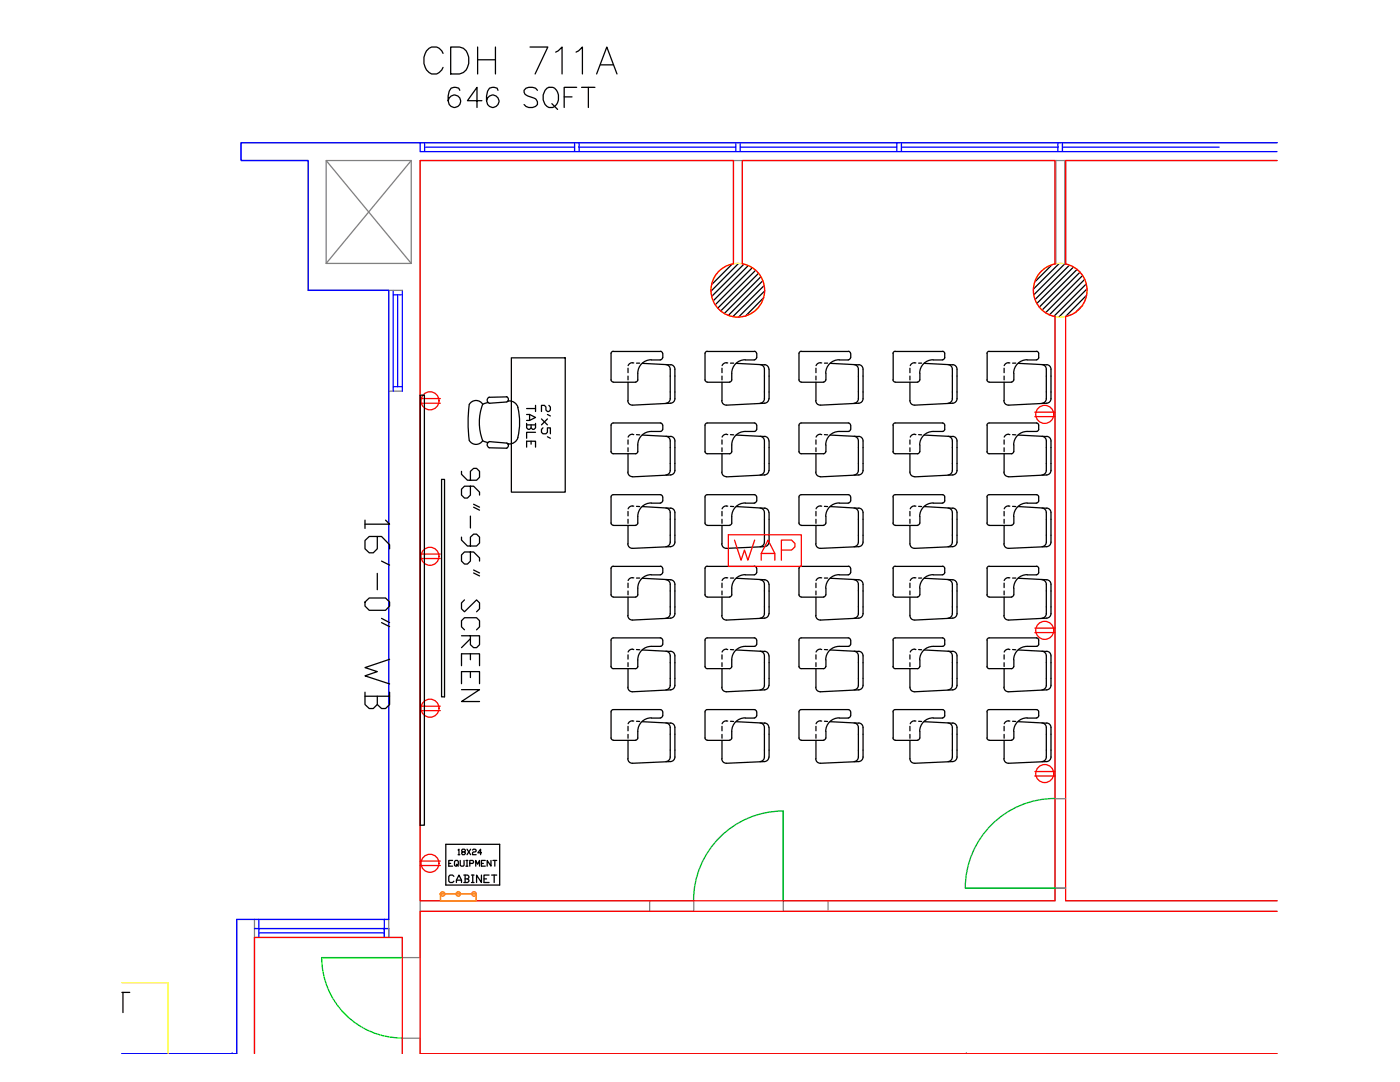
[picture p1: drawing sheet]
<svg xmlns="http://www.w3.org/2000/svg" width="279mm" height="216mm" viewBox="0 0 279 216" stroke-linecap="round" stroke-linejoin="round" font-family="sans-serif">
<!-- layer: A-WALL-FULL -->
<g fill="none" stroke="#808080" stroke-width=".25">
<path d="M65.1 32h17v20.6h-17zM146.4 32v20.6M148.2 32v20.6M210.6 32v20.7M210.7 32v20.6M212.5 32v20.6M212.7 32v20.7M254.9 28.5h-206.8v3.5h13.4v25.9h18.8M254.9 32h-171.1v159.1h-3.5v-4h-29.5M77.6 57.9v129.2M77.6 78h2.7M210.6 63.2v116.5h-54.3v2.1h98.6"/>
<path d="M210.6 159.4h2.1M83.8 179.7h45.9M165.3 179.7v2.1M212.7 177.2h-2.1h2.1M212.7 179.7h42.2M50.8 183.5v26.8M77.6 183.5h-30.4v26.8M83.8 181.8h54.7v-2.1h-8.8v2.1M24.3 210.3h22.9M47.2 210.3h.1M80.3 210.3v-3.1h3.5v3.1h109.1M192.9 210.3h.1"/>
<path d="M208.9 210.3h46"/>
</g>
<!-- layer: 0 -->
<g fill="none" stroke="#000" stroke-width=".25">
<path d="M146.1 52.7l-4 4.1M147.4 52.6l-5.5 5.5M148.4 52.7l-6.3 6.4M149.3 53l-6.9 7M150.1 53.4l-7.4 7.4M150.8 53.9l-7.6 7.6M151.4 54.5l-7.6 7.5M151.9 55.2l-7.3 7.4M152.3 56l-6.9 6.9M152.4 59.4l-3.7 3.7M152.6 56.9l-6.4 6.3M152.6 58l-5.3 5.3"/>
<path d="M209.9 52.9l-3.4 3.3M211.4 52.6l-5.2 5.1M212.5 52.6l-6.2 6.2M213.4 52.9l-6.8 6.9M214.2 53.3l-7.3 7.3M215 53.7l-7.6 7.6M215.5 54.3l-7.5 7.6M216.1 55l-7.5 7.4M216.5 55.7l-7.1 7.2M216.8 56.6l-6.5 6.5M216.9 58.9l-4.3 4.3M216.9 57.6l-5.6 5.7"/>
<path d="M216.1 60.9l-1.5 1.5M88.1 95.7v43.4h.6"/>
</g>
<!-- layer: A-COLS -->
<g fill="none" stroke="#ff0" stroke-width=".25">
<circle cx="147.2" cy="57.9" r="5.4"/>
<circle cx="211.6" cy="57.9" r="5.4"/>
</g>
<!-- layer: A-WALL-CAVI -->
<path d="M65.1 32l17 20.6M82.1 32l-17 20.6" fill="none" stroke="#808080" stroke-width=".25"/>
<!-- layer: A-GLAZ -->
<g fill="none" stroke="#00f" stroke-width=".25">
<path d="M83.8 28.5v1.8h171.1M84.7 29.4h30M84.7 28.5v1.8M114.7 28.5v1.8M115.6 29.4h31.2M115.6 28.5v1.8M146.8 28.5v1.8M147.7 28.5v1.8M147.7 29.4h31.3M179 28.5v1.8M179.9 29.4h31.2M179.9 28.5v1.8"/>
<path d="M211.1 28.5v1.8M212 29.4h31.3M212 28.5v1.8M78.5 57.9v20.1M78.5 58.8h1.8M79.4 58.8v18.4M80.3 57.9v20.1M78.5 77.2h1.8M50.8 185.3h26.8v1.8M51.7 186.2h25M51.7 183.5v3.6M76.7 183.5v3.6"/>
<path d="M24.3 210.3h22.9M46.3 210.3h.1"/>
</g>
<!-- layer: A-AREA-GSFT -->
<path d="M254.9 28.5h-206.8v3.5h13.4v25.9h16.1v125.6h-30.4v26.8h-22.9" fill="none" stroke="#00f" stroke-width=".25"/>
<!-- layer: A-ANNO-TEXT -->
<path d="M24.3 196.1h9.3v14.2" fill="none" stroke="#ff0" stroke-width=".25"/>
<!-- layer: A-DOOR -->
<path d="M64.2 191.1a16.1 16.1 0 0 0 16.1 16M80.3 191.1h-16.1h16.1" fill="none" stroke="#0f0" stroke-width=".25"/>
<path d="M210.5 159.3a17.9 17.9 0 0 0-17.9 17.9M156.3 161.8a17.9 17.9 0 0 0-17.9 17.9M156.3 179.7v-17.8v17.8M210.6 177.2h-17.9h17.9" fill="none" stroke="#00b82e" stroke-width=".25"/>
<!-- layer: A-AREA-PLIN -->
<path d="M254.9 32h-42.2v20.7M146.3 52.6a5.4 5.4 0 0 0-3.6 8.2 5.4 5.4 0 0 0 9 .1 5.4 5.4 0 0 0-3.5-8.3v-20.6h62.4l-.1 20.7a5.4 5.4 0 0 0-4.3 5.2 5.4 5.4 0 0 0 4.3 5.3M146.4 52.6v-20.6h-62.6v147.7h126.8v-116.5M212.6 52.7a5.4 5.4 0 0 1 4.3 5.2 5.4 5.4 0 0 1-4.3 5.3M212.7 63.2v116.5h42.2M254.9 181.8h-171.1v28.5h171.1M50.8 210.3v-23.2h29.5v23.2" fill="none" stroke="#f00" stroke-width=".25"/>
<!-- layer: A-AREA-SQFT -->
<path d="M91.8 18l-.2-.4a1.32 1.32 0 0 0-2 .6 2.76 2.76 0 0 0 .4 3 1.25 1.25 0 0 0 1.8-.6 1.25 1.25 0 0 0-.8-1.6 1.25 1.25 0 0 0-1.6 1.1M99.4 18l-.2-.4a1.32 1.32 0 0 0-1.9 .6 2.76 2.76 0 0 0 .4 3 1.25 1.25 0 0 0 1.8-.6 1.25 1.25 0 0 0-.9-1.6 1.25 1.25 0 0 0-1.5 1.1M107.3 18a1.73 1.73 0 0 0-2.7 0 .98 .98 0 0 0 .8 1.2l1.1 .3a.98 .98 0 0 1 .4 1.7 1.75 1.75 0 0 1-2.3-.3M109.2 17.6a1.52 1.52 0 0 1 2.2 1.4 1.86 1.86 0 0 1-1.9 2.4 2.36 2.36 0 0 1-.3-3.8zM112.6 19.3h1.6M115.1 17.4h-2.5v4M116.1 17.4h2.6M117.4 17.4v4M96.2 20.1h-2.9l1.9-2.7v4M110.1 20.7l1.2 1.1M24.3 198h1.6M24.5 198v4" fill="none" stroke="#000" stroke-width=".25"/>
<!-- layer: A-AREA-RMNO -->
<path d="M88.4 10.7a1.85 1.85 0 0 0-1.8-1.4 1.85 1.85 0 0 0-1.7 1.4 3.1 3.1 0 0 0 1.2 4.1 1.96 1.96 0 0 0 2.3-1.4M89.9 9.4h1.8a2.21 2.21 0 0 1 1.8 2 2.8 2.8 0 0 1-1.8 3.4h-1.8zM95.3 9.4v5.4M95.3 11.9h3.6M98.9 9.4v5.4M105.8 9.4h3.5l-2.5 5.4M110.9 10.4l.5-.3 .8-.7v5.4M115 10.4l.5-.3 .7-.7v5.4M119.1 14.8l2-5.4 2 5.4M119.8 12.9h2.6" fill="none" stroke="#000" stroke-width=".25"/>
<!-- layer: FURN -->
<g fill="none" stroke="#000" stroke-width=".25">
<path d="M97.6 79.2a.66 .66 0 0 0-.4 .7 .66 .66 0 0 0 .5 .6l3.5-.3M101.1 79.1a.57 .57 0 0 1 .4 .5 .57 .57 0 0 1-.4 .6M101.1 79.2l-3.5 .1M112.8 71.4h-10.7v26.8h10.7v-26.8M122.4 70.1l-.4 .2-.1 .2v5.3l.3 .4h.2M122.4 70.1h9.4M122.4 76.3h4.5M125.3 79.9l.3 .7 .6 .2M125.3 73.5v.9M125.3 75v.8M125.3 76.3v3.7M126.3 72.4a.91 .91 0 0 0-.9 .6"/>
<path d="M126.3 72.4h.2M127 72.5h.7M128.2 72.5l5.6 .3M130 71.8a2.69 2.69 0 0 0-2.7 2.7v1.3l-.2 .4h-.3M130 71.8h1.8M131.8 70.1l.2 .1 .2 .3M132.2 71.3v.3l-.4 .2M132.3 70.6v.8M132.9 72.8a.91 .91 0 0 1 .9 .9v5.9M133.8 79.6a.91 .91 0 0 1-.9 .9M133.8 72.8a.91 .91 0 0 1 .9 .9v5.9M134.7 79.6a.91 .91 0 0 1-.9 .9"/>
<path d="M141.1 70.1l-.3 .2-.1 .2v5.3l.2 .4h.2M141.2 70.1h9.4M141.2 76.3h4.4M144 79.9l.3 .7 .7 .2M144.1 73.5v.9M144.1 75v.8M144.1 76.3v3.7M145 72.4a.91 .91 0 0 0-.9 .6M145 72.4h.2M145.8 72.5h.6M146.9 72.5l5.7 .3M148.7 71.8a2.69 2.69 0 0 0-2.7 2.7v1.3l-.2 .4h-.2"/>
<path d="M148.7 71.8h1.9M150.5 70.1l.3 .1 .2 .3M151 71.3l-.1 .3-.4 .2M151 70.6v.8M151.7 72.8a.91 .91 0 0 1 .9 .9v5.9M152.6 79.6a.91 .91 0 0 1-.9 .9M152.6 72.8a.91 .91 0 0 1 .8 .9M153.4 79.6a.91 .91 0 0 1-.8 .9M153.5 73.7v5.9M159.9 70.1l-.4 .2v.2v5.3l.2 .4h.2M159.9 70.1h9.4M159.9 76.3h4.5"/>
<path d="M162.8 79.9l.3 .7 .7 .2M162.8 73.5v.9M162.8 75v.8M162.8 76.3v3.7M163.8 72.4a.91 .91 0 0 0-.9 .6M163.8 72.4h.2M164.5 72.5h.7M164.8 75.8l-.1 .2-.4 .2M164.8 74.5v1.3M165.7 72.5l5.7 .3M167.5 71.8a2.69 2.69 0 0 0-2.7 2.7M167.5 71.8h1.8"/>
<path d="M169.3 70.1l.4 .2v.2M169.7 71.3v.3l-.4 .2M169.8 70.6v.8M170.4 72.8a.91 .91 0 0 1 .9 .9v5.9M171.3 79.6a.91 .91 0 0 1-.9 .9M171.4 72.8a.91 .91 0 0 1 .8 .9v5.9M172.2 79.6a.91 .91 0 0 1-.8 .9l-7.6 .3M178.2 75.8l.2 .4h.3M178.3 70.6v5.2M178.7 70.1l-.4 .2-.1 .2M178.7 70.1h9.4M178.7 76.3h4.4"/>
<path d="M181.6 73.5v.9M181.6 75v.8M181.6 76.3v3.7M182.8 72.4a.91 .91 0 0 0-1.1 .6M183.3 72.5h.6M183.5 75.8v.2l-.4 .2M183.6 74.5v1.3M184.4 72.5l5.7 .3M186.2 71.8a2.69 2.69 0 0 0-2.7 2.7M186.3 71.8h1.8M188.1 70.1l.2 .1 .2 .3v1.1l-.4 .2M189.2 72.8a.91 .91 0 0 1 .9 .9v5.9"/>
<path d="M190.1 79.6a.91 .91 0 0 1-.9 .9M190.1 72.8a.91 .91 0 0 1 .9 .9v5.9M191 79.6a.91 .91 0 0 1-.9 .9l-7.6 .3-.6-.2-.3-.7M197 75.8l.2 .4h.2M197 70.6v5.2M197.4 70.1l-.4 .2v.2M197.4 70.1h9.5M197.4 76.3h4.5M200.4 73.5v.9M200.4 75v.8M200.4 76.3v3.7M201.5 72.4a.91 .91 0 0 0-1.1 .6"/>
<path d="M202.1 72.5h.6M203.2 72.5l5.7 .3M205 71.8a2.69 2.69 0 0 0-2.7 2.7v1.3l-.2 .4h-.2M205 71.8h1.9M206.8 70.1l.3 .1 .2 .3-.1 1.1-.4 .2M208 72.8a.91 .91 0 0 1 .8 .9v5.9M208.8 79.6a.91 .91 0 0 1-.9 .9M208.9 72.8a.91 .91 0 0 1 .8 .9v5.9M209.7 79.6a.91 .91 0 0 1-.8 .9l-7.6 .3-.7-.2-.3-.7M93.9 80.4a1.52 1.52 0 0 1 2.4 .3 10.1 10.1 0 0 0 0 7.2 1.47 1.47 0 0 1-1.7 .7 1.47 1.47 0 0 1-1-1.5 27.9 27.9 0 0 1 0-6.4zM96.3 88l1.1 .3M97.5 80.3l-1.2 .4"/>
<path d="M101.1 88.4a.57 .57 0 0 1 .4 .5 .57 .57 0 0 1-.4 .5M101.2 88.4l-3.5-.3a.66 .66 0 0 0-.5 .6 .66 .66 0 0 0 .4 .6l3.5 .1M101.4 88.6h.1M101.4 80h.1M101.5 80a1.8 1.8 0 0 1 1.9 1.3M103.3 81.3a12.6 12.6 0 0 1 0 6M103.4 87.3a1.8 1.8 0 0 1-1.9 1.3M105.1 82.7h.6l1.2 .6-1.2 .6h-.6M105.1 84.5v.9l.3 .3h.3l.3-.3v-.6M105.1 89.2v-1.2h1.8v1.2M105.1 81.5h1.8M105.1 84.8h1.8"/>
<path d="M105.7 82.7v1.2M106 88v.6M106.9 84.5v.9l-.3 .3h-.3l-.3-.3M106.9 86.3h-1.8v1.1M106.9 80.9v1.2M108.1 83.6l1.1 1.2M108.4 85.4l-.3 .3v.6l.3 .3h.6l.2-.3v-.9h.6v1.2M109.2 82.7l.6 .3M109.2 83.6l-1.1 1.2M109.2 87.2l.6 .2M109.5 80.9l.3 .3v.6l-.3 .3h-.3l-.2-.3v-.6l-.3-.3h-.6v1.2M121.9 99.2v5.2l.1 .2 .4 .2"/>
<path d="M122.4 98.7l-.4 .2-.1 .3M122.4 84.4l-.4 .2-.1 .2v5.3l.3 .4h.2M122.4 98.7h9.4M122.4 84.4h9.4M122.4 90.5h4.5M125.3 94.2l.3 .7 .6 .2M125.3 87.8v.8M125.3 89.4v.7M125.3 90.5v3.7M126.3 86.6a.91 .91 0 0 0-.9 .6M126.3 86.7h.2M127 86.7l.7 .1"/>
<path d="M127.3 88.8v1.3l-.1 .2-.4 .2M128.2 86.8l5.6 .3M131.8 98.7l.2 .1 .2 .4M131.8 84.4l.2 .1 .2 .3M131.8 86.1a4 4 0 0 0-3.9 1l-.5 1.1-.1 .6M132.2 99.9v.2l-.4 .3M132.2 85.6v.3l-.4 .2M132.3 84.9v.8M132.3 99.2v.7M132.9 87.1a.91 .91 0 0 1 .9 .9M133.8 88v5.9M133.8 93.9a.91 .91 0 0 1-.9 .9"/>
<path d="M133.8 87.1a.91 .91 0 0 1 .9 .9M133.8 94.8l-7.5 .4M133.8 80.5l-7.5 .3M134.7 93.9a.91 .91 0 0 1-.9 .9M134.7 88v5.9M140.7 99.2l.1 5.4 .3 .2h4.5M144 94.2l.3 .7 .7 .2M144.1 87.8v.8M144.1 89.4v.7M144.1 90.5v3.7M145 86.6a.91 .91 0 0 0-.9 .6M145 86.7h.2"/>
<path d="M145.8 86.7l.6 .1M146 88.8v1.3v.2l-.4 .2M146.9 86.8l5.7 .3M150.5 98.7l.3 .1 .2 .4M150.5 84.4l.3 .1 .2 .3M150.6 98.7h-9.5l-.3 .2-.1 .3M150.6 86.1a4 4 0 0 0-4 1l-.5 1.1-.1 .6M150.6 84.4h-9.5l-.3 .2v5.7l.3 .2h4.5M151 99.9l-.1 .2-.4 .3M151 85.6l-.1 .3-.4 .2M151 84.9v.8M151 99.2v.7"/>
<path d="M151.7 87.1a.91 .91 0 0 1 .9 .9M152.6 88v5.9M152.6 93.9a.91 .91 0 0 1-.9 .9M152.6 87.1a.91 .91 0 0 1 .8 .9M152.6 94.8l-7.6 .4M152.6 80.5l-7.6 .3M153.4 93.9a.91 .91 0 0 1-.8 .9M153.5 88v5.9M159.5 99.2v5.2l.2 .3 4.7 .1 .3-.2 .1-.2M162.8 94.2l.3 .7 .7 .2M162.8 87.8v.8M162.8 89.4v.7"/>
<path d="M162.8 90.5v3.7M163.8 86.6a.91 .91 0 0 0-.9 .6M163.8 86.7h.2M164.5 86.7l.7 .1M164.8 88.8v1.3M165.7 86.8l5.7 .3M169.3 98.7l.4 .2v.3M169.3 84.4l.4 .2v.2M169.3 98.7h-9.4l-.4 .2v.3M169.3 86.1a4 4 0 0 0-3.9 1l-.5 1.1-.1 .6M169.3 84.4h-9.4l-.4 .2v5.7l.4 .2h4.5l.3-.2 .1-.2M169.7 99.9v.2l-.4 .3"/>
<path d="M169.7 85.6v.3l-.4 .2M169.8 84.9v.8M169.8 99.2v.7M170.4 87.1a.91 .91 0 0 1 .9 .9M171.3 88v5.9M171.3 93.9a.91 .91 0 0 1-.9 .9M171.4 87.1a.91 .91 0 0 1 .8 .9M172.2 93.9a.91 .91 0 0 1-.8 .9l-7.6 .4M172.2 88v5.9M178.2 99.2l.1-.3 .4-.2h9.4l.4 .2v.3M178.2 84.8l.2-.3 .3-.1 9.6 .1a1.34 1.34 0 0 1 .2 1.4l-.2 .1a6.3 6.3 0 0 0-3.7 .7 2.68 2.68 0 0 0-1.1 2.1M178.2 90.1l.2 .4h.3h4.4l.4-.2v-.2"/>
<path d="M178.3 84.9v5.2M178.3 99.2v5.2M181.6 90.5v3.9l.5 .6 .4 .1M181.6 87.8v.8M181.6 89.4v.7M182.8 86.7a.83 .83 0 0 0-1.1 .5M183.3 86.7l.6 .1M183.6 88.8v1.3M184.4 86.8l5.7 .3M188.5 99.2v.9l-.4 .3M189.2 87.1a.91 .91 0 0 1 .9 .9M190.1 88v5.9"/>
<path d="M190.1 93.9a.91 .91 0 0 1-.9 .9M190.1 87.1a.91 .91 0 0 1 .9 .9M191 88v5.9M191 93.9a.91 .91 0 0 1-.9 .9l-7.5 .4M197 99.2v-.3l.4-.2h9.5l.3 .2 .1 .3M197 84.8l.2-.3 .2-.1 9.7 .1a1.34 1.34 0 0 1 .1 1.4l-.1 .1a6.3 6.3 0 0 0-3.8 .7 2.68 2.68 0 0 0-1 2.1M197 84.9v5.2M197 99.2v5.2M200.4 90.5v3.9l.4 .6 .5 .1M200.4 87.8v.8M200.4 89.4v.7M201.5 86.7a.83 .83 0 0 0-1.1 .5"/>
<path d="M202.1 86.7l.6 .1M202.3 88.8v1.3l-.1 .2-.3 .2h-4.5h-.2l-.2-.4M203.2 86.8l5.7 .3M207.3 99.2l-.1 .9-.4 .3M208 87.1a.91 .91 0 0 1 .8 .9M208.8 93.9a.91 .91 0 0 1-.9 .9M208.8 88v5.9M208.9 87.1a.91 .91 0 0 1 .8 .9M209.7 88v5.9M209.7 93.9a.91 .91 0 0 1-.8 .9l-7.6 .4M121.9 118.7l.1 .2 .4 .2M121.9 113.4v5.3"/>
<path d="M122.4 113l-.4 .2-.1 .2M122.4 113h9.4M122.4 119.2h4.5M122.4 104.8h4.5M125.3 108.5l.3 .7 .6 .2M125.3 102.1v.8M125.3 103.6v.8M125.3 104.8v3.7M125.3 116.4v.8M125.3 117.9v.8M125.3 119.2v3.6M126.3 115.3a.91 .91 0 0 0-.9 .5"/>
<path d="M126.3 101a.91 .91 0 0 0-.9 .5M126.3 115.3h.2M126.3 101h.2M127 115.3h.7M127 101l.7 .1M127.3 118.7l-.1 .2-.4 .2M127.3 103.1v1.3l-.1 .2-.4 .2M127.3 117.4v1.3M128.2 115.4l5.6 .3M128.2 101.1l5.6 .3M130 114.7a2.69 2.69 0 0 0-2.7 2.7M130 100.4a2.69 2.69 0 0 0-2.7 2.6"/>
<path d="M130 114.7h1.8M130 100.4h1.8M131.8 113h.2l.2 .4M132.2 114.2v.2l-.4 .3M132.3 113.4v.8M132.9 115.7a.91 .91 0 0 1 .9 .9v5.9a.91 .91 0 0 1-.9 .8M132.9 101.4a.91 .91 0 0 1 .9 .9M133.8 102.3v5.9a.91 .91 0 0 1-.9 .9M133.8 115.7a.91 .91 0 0 1 .9 .9v5.9a.91 .91 0 0 1-.9 .8M133.8 101.4a.91 .91 0 0 1 .9 .9M133.8 109.1l-7.5 .3M134.7 102.3v5.9a.91 .91 0 0 1-.9 .9"/>
<path d="M140.7 118.7l.1 .2 .3 .2M140.7 113.4v5.3M141.1 113l-.3 .2-.1 .2M141.2 113h9.4M141.2 119.2h4.4M144 108.5l.3 .7 .7 .2M144.1 102.1v.8M144.1 103.6v.8M144.1 104.8v3.7M144.1 116.4v.8M144.1 117.9v.8M144.1 119.2v3.6"/>
<path d="M145 115.3a.91 .91 0 0 0-.9 .5M145 101a.91 .91 0 0 0-.9 .5M145 115.3h.2M145 101h.2M145.8 115.3h.6M145.8 101l.6 .1M146 103.1v1.3v.2l-.4 .2M146 117.4v1.3M146 118.7v.2l-.4 .2M146.9 115.4l5.7 .3M146.9 101.1l5.7 .3M148.7 114.7a2.69 2.69 0 0 0-2.7 2.7"/>
<path d="M148.7 100.4a2.69 2.69 0 0 0-2.7 2.6M148.7 114.7h1.9M148.7 100.4h1.9M150.5 113h.3l.2 .4M151 114.2l-.1 .2-.4 .3M151 113.4v.8M151.7 115.7a.91 .91 0 0 1 .9 .9v5.9a.91 .91 0 0 1-.9 .8M151.7 101.4a.91 .91 0 0 1 .9 .9M152.6 102.3v5.9a.91 .91 0 0 1-.9 .9M152.6 115.7a.91 .91 0 0 1 .8 .9M152.6 101.4a.91 .91 0 0 1 .8 .9M152.6 109.1l-7.6 .3"/>
<path d="M153.4 108.2a.91 .91 0 0 1-.8 .9M153.5 102.3v5.9M153.5 116.6v5.9M159.5 113.4v5.3M159.5 118.7v.2l.4 .2M159.9 113l-.4 .2v.2M159.9 113h9.4M159.9 119.2h4.5M162.8 108.5l.3 .7 .7 .2M162.8 102.1v.8M162.8 103.6v.8M162.8 104.8v3.7"/>
<path d="M162.8 116.4v.8M162.8 117.9v.8M162.8 119.2v3.6M163.8 115.3a.91 .91 0 0 0-.9 .5M163.8 101a.91 .91 0 0 0-.9 .5M163.8 115.3h.2M163.8 101h.2M164.5 115.3h.7M164.5 101l.7 .1M164.8 118.7l-.1 .2-.4 .2M164.8 103.1v1.3M164.8 117.4v1.3"/>
<path d="M165.7 115.4l5.7 .3a.91 .91 0 0 1 .8 .9v5.9a.91 .91 0 0 1-.8 .8l-7.6 .4M165.7 101.1l5.7 .3M167.5 114.7a2.69 2.69 0 0 0-2.7 2.7M167.5 100.4a2.69 2.69 0 0 0-2.7 2.6M167.5 114.7h1.8M167.5 100.4h1.8M169.3 113l.4 .2v.2M169.7 114.2v.2l-.4 .3M169.8 113.4v.8M170.4 115.7a.91 .91 0 0 1 .9 .9v5.9a.91 .91 0 0 1-.9 .8M170.4 101.4a.91 .91 0 0 1 .9 .9M171.3 102.3v5.9a.91 .91 0 0 1-.9 .9"/>
<path d="M171.4 101.4a.91 .91 0 0 1 .8 .9M172.2 102.3v5.9a.91 .91 0 0 1-.8 .9l-7.6 .3M178.2 118.7l.1 .2 .4 .2M178.2 104.4l.1 .2 .4 .2h4.4l.4-.2v-.2M178.3 113.4v5.3M178.7 113l-.4 .2-.1 .2M178.7 113h9.4M178.7 119.2h4.4M181.6 102.1v.8M181.6 103.6v.8M181.6 116.4v.8M181.6 117.9v.8"/>
<path d="M182.6 115.3a.91 .91 0 0 0-.9 .5M182.6 101a.91 .91 0 0 0-.9 .5M182.6 115.3h.2M182.6 101h.2M183.3 115.3h.6M183.3 101l.6 .1M183.5 118.7v.2l-.4 .2M183.6 103.1v1.3M183.6 117.4v1.3M184.4 115.4l5.7 .3a.91 .91 0 0 1 .9 .9v5.8a.91 .91 0 0 1-.9 .9l-7.6 .4-.4-.1-.4-.3-.1-.5v-3.6M184.4 101.1l5.7 .3M186.2 114.7a2.69 2.69 0 0 0-2.7 2.7"/>
<path d="M186.2 100.4a2.69 2.69 0 0 0-2.7 2.6M186.3 114.7h1.8M186.3 100.4h1.8M188.1 113h.2l.2 .4M188.5 114.2v.2l-.4 .3M188.5 113.4v.8M189.2 115.7a.91 .91 0 0 1 .9 .9v5.9a.91 .91 0 0 1-.9 .8M189.2 101.4a.91 .91 0 0 1 .9 .9M190.1 102.3v5.9a.91 .91 0 0 1-.9 .9M190.1 101.4a.91 .91 0 0 1 .9 .9M191 102.3v5.9a.91 .91 0 0 1-.9 .9l-7.6 .3-.4-.1-.4-.3-.1-.5v-3.7M197 118.7v.2l.4 .2"/>
<path d="M197 113.4v5.3M197.4 113l-.4 .2v.2M197.4 113h9.5M197.4 119.2h4.5M200.4 102.1v.8M200.4 103.6v.8M200.4 116.4v.8M200.4 117.9v.8M201.3 115.3a.91 .91 0 0 0-.9 .5M201.3 101a.91 .91 0 0 0-.9 .5M201.3 115.3h.2M201.3 101h.2"/>
<path d="M202.1 115.3h.6M202.1 101l.6 .1M202.3 118.7l-.1 .2-.3 .2M202.3 103.1v1.3l-.1 .2-.3 .2h-4.5l-.4-.2v-.2M202.3 117.4v1.3M203.2 115.4l5.7 .3a.91 .91 0 0 1 .8 .9v5.8a.91 .91 0 0 1-.8 .9l-7.6 .4-.5-.1-.3-.3-.2-.5 .1-3.6M203.2 101.1l5.7 .3M205 114.7a2.69 2.69 0 0 0-2.7 2.7M205 100.4a2.69 2.69 0 0 0-2.7 2.6M205 114.7h1.9M205 100.4h1.9M206.8 113h.3l.2 .4"/>
<path d="M207.3 114.2l-.1 .2-.4 .3M207.3 113.4v.8M208 115.7a.91 .91 0 0 1 .8 .9v5.9a.91 .91 0 0 1-.9 .8M208 101.4a.91 .91 0 0 1 .8 .9M208.8 102.3v5.9a.91 .91 0 0 1-.9 .9M208.9 101.4a.91 .91 0 0 1 .8 .9M209.7 102.3v5.9a.91 .91 0 0 1-.8 .9l-7.6 .3-.5-.1-.3-.3-.2-.5 .1-3.7M121.9 133l.3 .4h.2M122.4 127.3l-.4 .2-.1 .2v5.3M122.4 127.3h9.4M122.4 133.4h4.5M125.3 137.1l.3 .7 .6 .2"/>
<path d="M125.3 122.8l.3 .7 .6 .2M125.3 130.7v.8M125.3 132.2v.8M125.3 133.4v3.7M126.3 129.5a.91 .91 0 0 0-.9 .6M126.3 129.6h.2M127 129.6l.7 .1M127.3 133l-.1 .2-.4 .2M128.2 129.7l5.6 .3M131.8 127.3h.2l.2 .4M131.8 129a4 4 0 0 0-3.9 1 3.8 3.8 0 0 0-.6 3M132.2 128.5v.3l-.4 .2"/>
<path d="M132.3 127.7v.9M132.9 130a.91 .91 0 0 1 .9 .9v5.9a.91 .91 0 0 1-.9 .9M133.8 130a.91 .91 0 0 1 .9 .9v5.9a.91 .91 0 0 1-.9 .9M133.8 137.7l-7.5 .3M133.8 123.3l-7.5 .4M140.7 133l.2 .4h.2h4.5M144 137.1l.3 .7 .7 .2M144 122.8l.3 .7 .7 .2M144.1 130.7v.8M144.1 132.2v.8M144.1 133.4v3.7M145 129.5a.91 .91 0 0 0-.9 .6"/>
<path d="M145 129.6h.2M145.8 129.6l.6 .1M146 133v.2l-.4 .2M146.9 129.7l5.7 .3M150.5 127.3h.3l.2 .4M150.6 129a4 4 0 0 0-4 1 3.8 3.8 0 0 0-.6 3M150.6 127.3h-9.7l-.2 .4v5.3M151 128.5l-.1 .3-.4 .2M151 127.7v.9M151.7 130a.91 .91 0 0 1 .9 .9v5.9a.91 .91 0 0 1-.9 .9M152.6 130a.91 .91 0 0 1 .8 .9M152.6 137.7l-7.6 .3"/>
<path d="M152.6 123.3l-7.6 .4M153.4 136.7a.91 .91 0 0 1-.8 1M153.4 122.4a.91 .91 0 0 1-.8 .9M153.5 130.9v5.9M159.5 133l.2 .4h.2h4.5l.3-.2 .1-.2M162.8 137.1l.3 .7 .7 .2M162.8 122.8l.3 .7 .7 .2M162.8 130.7v.8M162.8 132.2v.8M162.8 133.4v3.7M163.8 129.5a.91 .91 0 0 0-.9 .6M163.8 129.6h.2"/>
<path d="M164.5 129.6l.7 .1M164.8 131.7v1.3M165.7 129.7l5.7 .3a.91 .91 0 0 1 .8 .9v5.9a.91 .91 0 0 1-.8 .9l-7.6 .3M169.3 127.3l.4 .2v.2M169.3 129a4 4 0 0 0-3.9 1l-.5 1-.1 .7M169.3 127.3h-9.6l-.2 .4v5.3M169.7 128.5v.3l-.4 .2M169.8 127.7v.9M170.4 130a.91 .91 0 0 1 .9 .9v5.9a.91 .91 0 0 1-.9 .9M178.2 127.7l.1-.2 .4-.2h9.4l.4 .2v1.1M178.2 133l.2 .4h.3h4.4l.4-.2v-.2M178.3 127.7v5.3"/>
<path d="M181.6 130.7v.8M181.6 132.2v.8M181.6 133.4v3.7M182.6 129.5a.91 .91 0 0 0-.9 .6M182.6 129.6h.2M183.3 129.6l.6 .1M183.6 131.7v1.3M184.4 129.7l5.7 .3a.91 .91 0 0 1 .9 .9v5.8a.91 .91 0 0 1-.9 1l-7.6 .3-.6-.2-.3-.7M188.5 128.5l-.2 .4a6.3 6.3 0 0 0-3.7 .7 2.68 2.68 0 0 0-1.1 2.1M189.2 130a.91 .91 0 0 1 .9 .9v5.9a.91 .91 0 0 1-.9 .9M197 127.7v-.2l.4-.2h9.5l.3 .2 .1 1.1M197 133l.2 .4h.2h4.5l.3-.2 .1-.2"/>
<path d="M197 127.7v5.3M200.4 130.7v.8M200.4 132.2v.8M200.4 133.4v3.7M201.3 129.5a.91 .91 0 0 0-.9 .6M201.3 129.6h.2M202.1 129.6l.6 .1M203.2 129.7l5.7 .3a.91 .91 0 0 1 .8 .9v5.8a.91 .91 0 0 1-.8 1l-7.6 .3-.7-.2-.3-.7M207.3 128.5l-.2 .4a6.3 6.3 0 0 0-3.8 .7 3.2 3.2 0 0 0-1 3.4M208 130a.91 .91 0 0 1 .8 .9v5.9a.91 .91 0 0 1-.9 .9M121.9 147.2l.1 .3 .4 .2M122.4 141.6l-.4 .2-.1 .2v5.3"/>
<path d="M122.4 141.6h9.4M122.4 147.7h4.5M125.3 151.4l.3 .6 .6 .3M125.3 144.9v.9M125.3 146.5v.8M125.3 147.7v3.7M126.3 143.8a.91 .91 0 0 0-.9 .6M126.3 143.9h.2M127 143.9l.7 .1M127.3 147.2l-.1 .3-.4 .2M128.2 144l5.6 .3M130 143.2a2.69 2.69 0 0 0-2.7 2.7v1.4"/>
<path d="M130 143.3h1.8M131.8 141.6l.2 .1 .2 .3M132.2 142.8v.2l-.4 .2M132.3 142.1v.7M132.9 144.3a.91 .91 0 0 1 .9 .9v5.9a.91 .91 0 0 1-.9 .9M133.8 144.3a.91 .91 0 0 1 .9 .9v5.9a.91 .91 0 0 1-.9 .9M133.8 152l-7.5 .3M140.7 147.2l.1 .3 .3 .2M141.2 147.7h4.4M144 151.4l.3 .6 .7 .3M144.1 144.9v.9M144.1 146.5v.8"/>
<path d="M144.1 147.7v3.7M145 143.8a.91 .91 0 0 0-.9 .6M145 143.9h.2M145.8 143.9l.6 .1M146 147.2v.3l-.4 .2M146.9 144l5.7 .3M148.7 143.2a2.69 2.69 0 0 0-2.7 2.7v1.4M148.7 143.3h1.9M150.5 141.6l.3 .1 .2 .3M150.6 141.6l-9.7 .1-.2 .3v5.3M151 142.8l-.1 .2-.4 .2M151 142.1v.7"/>
<path d="M151.7 144.3a.91 .91 0 0 1 .9 .9v5.9a.91 .91 0 0 1-.9 .9M152.6 144.3a.91 .91 0 0 1 .8 .9M152.6 152l-7.6 .3M153.4 151.1a.91 .91 0 0 1-.8 .9M153.5 145.2v5.9M159.5 147.2v.3l.4 .2M159.9 147.7h4.5M162.8 151.4l.3 .6 .7 .3M162.8 144.9v.9M162.8 146.5v.8M162.8 147.7v3.7M163.8 143.8a.91 .91 0 0 0-.9 .6"/>
<path d="M163.8 143.9h.2M164.5 143.9l.7 .1M164.8 147.2l-.1 .3-.4 .2M164.8 146v1.3M165.7 144l5.7 .3M167.5 143.2a2.69 2.69 0 0 0-2.7 2.7M167.5 143.3h1.8M169.3 141.6l.4 .2v.2M169.3 141.6l-9.6 .1-.2 .3v5.3M169.7 142.8v.2l-.4 .2M169.8 142.1v.7M170.4 144.3a.91 .91 0 0 1 .9 .9v5.9a.91 .91 0 0 1-.9 .9"/>
<path d="M171.4 144.3a.91 .91 0 0 1 .8 .9v5.9a.91 .91 0 0 1-.8 .9l-7.6 .3M178.2 142l.1-.2 .4-.2h9.4l.4 .2v1M178.2 147.2l.1 .3 .4 .2M178.3 142.1v5.2M178.7 147.7h4.4M181.6 144.9v.9M181.6 146.5v.8M181.6 147.7v3.7M182.6 143.8a.91 .91 0 0 0-.9 .6M182.6 143.9h.2M183.3 143.9l.6 .1M183.5 147.2v.3l-.4 .2"/>
<path d="M183.6 146v1.3M184.4 144l5.7 .3M186.2 143.2a2.69 2.69 0 0 0-2.7 2.7M186.3 143.3h1.8M188.5 142.8v.2l-.4 .2M189.2 144.3a.91 .91 0 0 1 .9 .9v5.9a.91 .91 0 0 1-.9 .9M190.1 144.3a.91 .91 0 0 1 .9 .9v5.9a.91 .91 0 0 1-.9 .9l-7.6 .3-.6-.3-.3-.6M197 142v-.2l.4-.2h9.5l.3 .2 .1 1M197 147.2v.3l.4 .2M197 142.1v5.2M197.4 147.7h4.5M200.4 144.9v.9"/>
<path d="M200.4 146.5v.8M200.4 147.7v3.7M201.3 143.8a.91 .91 0 0 0-.9 .6M201.3 143.9h.2M202.1 143.9l.6 .1M202.3 147.2l-.1 .3-.3 .2M203.2 144l5.7 .3M205 143.2a2.69 2.69 0 0 0-2.7 2.7v1.4M205 143.3h1.9M207.3 142.8l-.1 .2-.4 .2M208 144.3a.91 .91 0 0 1 .8 .9v5.9a.91 .91 0 0 1-.9 .9M208.9 144.3a.91 .91 0 0 1 .8 .9v5.9a.91 .91 0 0 1-.8 .9l-7.6 .3-.7-.3-.3-.6"/>
</g>
<!-- layer: AV_ELEC -->
<g fill="none" stroke="#f00" stroke-width=".25">
<path d="M83.8 79.5h4.1M83.8 80.5h4.1M206.5 83.1h4.1M206.5 82.2h4.1M83.8 111.4h4.1M83.8 110.6h4.1M206.5 126.2h4.1M206.5 125.3h4.1M83.8 141.8h4.1M83.8 140.9h4.1M206.5 154.8h4.1M206.5 154h4.1"/>
<path d="M83.8 172.7h4.1M83.8 171.8h4.1"/>
<circle cx="85.8" cy="80" r="1.8"/>
<circle cx="208.5" cy="82.7" r="1.8"/>
<circle cx="85.8" cy="111" r="1.8"/>
<circle cx="208.5" cy="125.8" r="1.8"/>
<circle cx="85.8" cy="141.3" r="1.8"/>
<circle cx="208.5" cy="154.4" r="1.8"/>
<circle cx="85.8" cy="172.3" r="1.8"/>
</g>
<!-- layer: MISC_FIXED -->
<g fill="none" stroke="#ff7f00" stroke-width=".3">
<path d="M87.9 178.4h7.1v1.3h-7.1z"/>
<circle cx="88.3" cy="178.4" r=".45"/>
<circle cx="91.4" cy="178.4" r=".45"/>
<circle cx="94.6" cy="178.4" r=".45"/>
</g>
<!-- layer: CLFUR -->
<g fill="none" stroke="#000" stroke-width=".25">
<path d="M83.8 78.9h.9v85.8h-.9zM88.1 95.7h.6v43.4M92.1 94.1v.5l1.2 1.2h1.8l.6-.6v-1.1l-.6-.6h-.6l-.6 .6v1.7M93.9 97v1.8l-.6 .6h-.6l-.6-.6v-1.2l.6-.6h1.8l1.2 1.2v.6M72.8 103.8v1.6M75.3 107v2.5l-.8 .8h-.8l-.9-.8v-1.6l.9-.9h2.4l1.7 1.7v.8M75.3 114.4v3.3M76.1 112l1.7 .8M76.9 103.8l.9 .8h-5M92.1 107.2v.6l1.2 1.2h1.8l.6-.6v-1.2l-.6-.6h-.6l-.6 .6v1.8M92.7 119.7l-.6 .6v1.2l.6 .6 2.4-2.4 .6 .6v1.2l-.6 .6M93.9 110.1v1.9l-.6 .6h-.6l-.6-.6v-1.3l.6-.6h1.8l1.2 1.2v.7"/>
<path d="M93.9 103v2.4M94.5 100.6l1.2 .6M94.5 101.2l1.2 .6M94.5 113.7l1.2 .6M94.5 114.3l1.2 .6M72.8 120.1l.9-.8h3.2l.9 .8v.8l-.9 .9h-3.2l-.9-.9zM72.8 138.1v2.5l.9 .8h.8l.8-.8v-1.7M72.8 138.9h5M76.1 123.4l1.7 .8M76.1 124.2l1.7 .8M77.8 131.6l-5 1.6 2.5 .8-2.5 .9 5 1.6M77.8 138.1v2.5l-.9 .8h-.8l-.8-.8"/>
<path d="M92.1 126.9h3.6v1.7l-.6 .6h-.6l-.6-.6v-1.7M92.1 132.8v-2.3h3.6v2.3M92.1 136.4v-2.4h3.6v2.4M92.1 137.6h3.6l-3.6 2.4h3.6M92.7 125.7l-.6-.6v-1.2l.6-.6h2.4l.6 .6v1.2l-.6 .6M93.9 130.5v1.1M93.9 134v1.2M93.9 127.5l-1.8 1.7M89 168.5h10.7v8.1h-10.7zM89.6 172.3h.3M90.3 171.7h-.7v1.1h.7M90.6 174.9l-.3-.3h-.5l-.2 .3v.9l.2 .3h.5l.3-.3"/>
<path d="M91.1 172.5l.2 .2-.2 .1-.4-.1v-.8l.2-.2h.4l.2 .2v.6l-.2 .2 .2 .1M91.1 176.1v-.5l.5-1 .5 1v.5M91.1 175.6h1M91.4 169.6l.2-.2v1.1M91.4 170.5h.4M91.8 171.7v1l.3 .1h.3l.2-.1v-1M92.3 170l-.2-.2 .2-.4 .6 .2v.2l-.2 .2h-.4l-.2 .2 .2 .3h.4l.2-.2-.2-.3M92.6 174.6h.7l.3 .3v.2l-.3 .3M92.8 175.4h.5l.3 .2v.2l-.3 .3h-.7M92.8 174.6v1.5M93 172.8h.4M93 171.7h.4"/>
<path d="M93.2 171.7v1.1M93.2 169.4l.7 1.1M93.8 172.3h.5l.2-.4-.2-.2h-.5v1.1M93.9 169.4l-.7 1.1M94.1 174.6h.5M94.1 176.1h.5M94.3 169.6l.2-.2 .5 .2v.2l-.2 .2h-.3l-.2 .2v.3h.7M94.3 174.6v1.5M94.9 172.8v-1.1l.4 .8 .4-.8v1.1M96.1 174.6v1.5l-1-1.5v1.5M96.1 170.2h-.7l.5-.8v1.1M96.1 172.3h.4"/>
<path d="M96.6 175.4h.5M96.8 171.7h-.7v1.1h.7M97.6 174.6h-1v1.5h1M98 171.7v1.1l-.8-1.1v1.1M98.1 174.6h1M98.4 171.7h.7M98.6 174.6v1.5M98.7 171.7v1.1"/>
</g>
<!-- layer: ELECT -->
<path d="M145.4 106.7h14.5v6.3h-14.5zM146.6 107.8l1.3 4 .7-2 .7 2 1.3-4M151.9 111.8v-1.4l1.4-2.6 1.3 2.6v1.4M151.9 110.4h2.7M155.9 109.8h2.1l.7-.7v-.7l-.7-.6h-2.1v4" fill="none" stroke="#f00" stroke-width=".25"/>
</svg>
